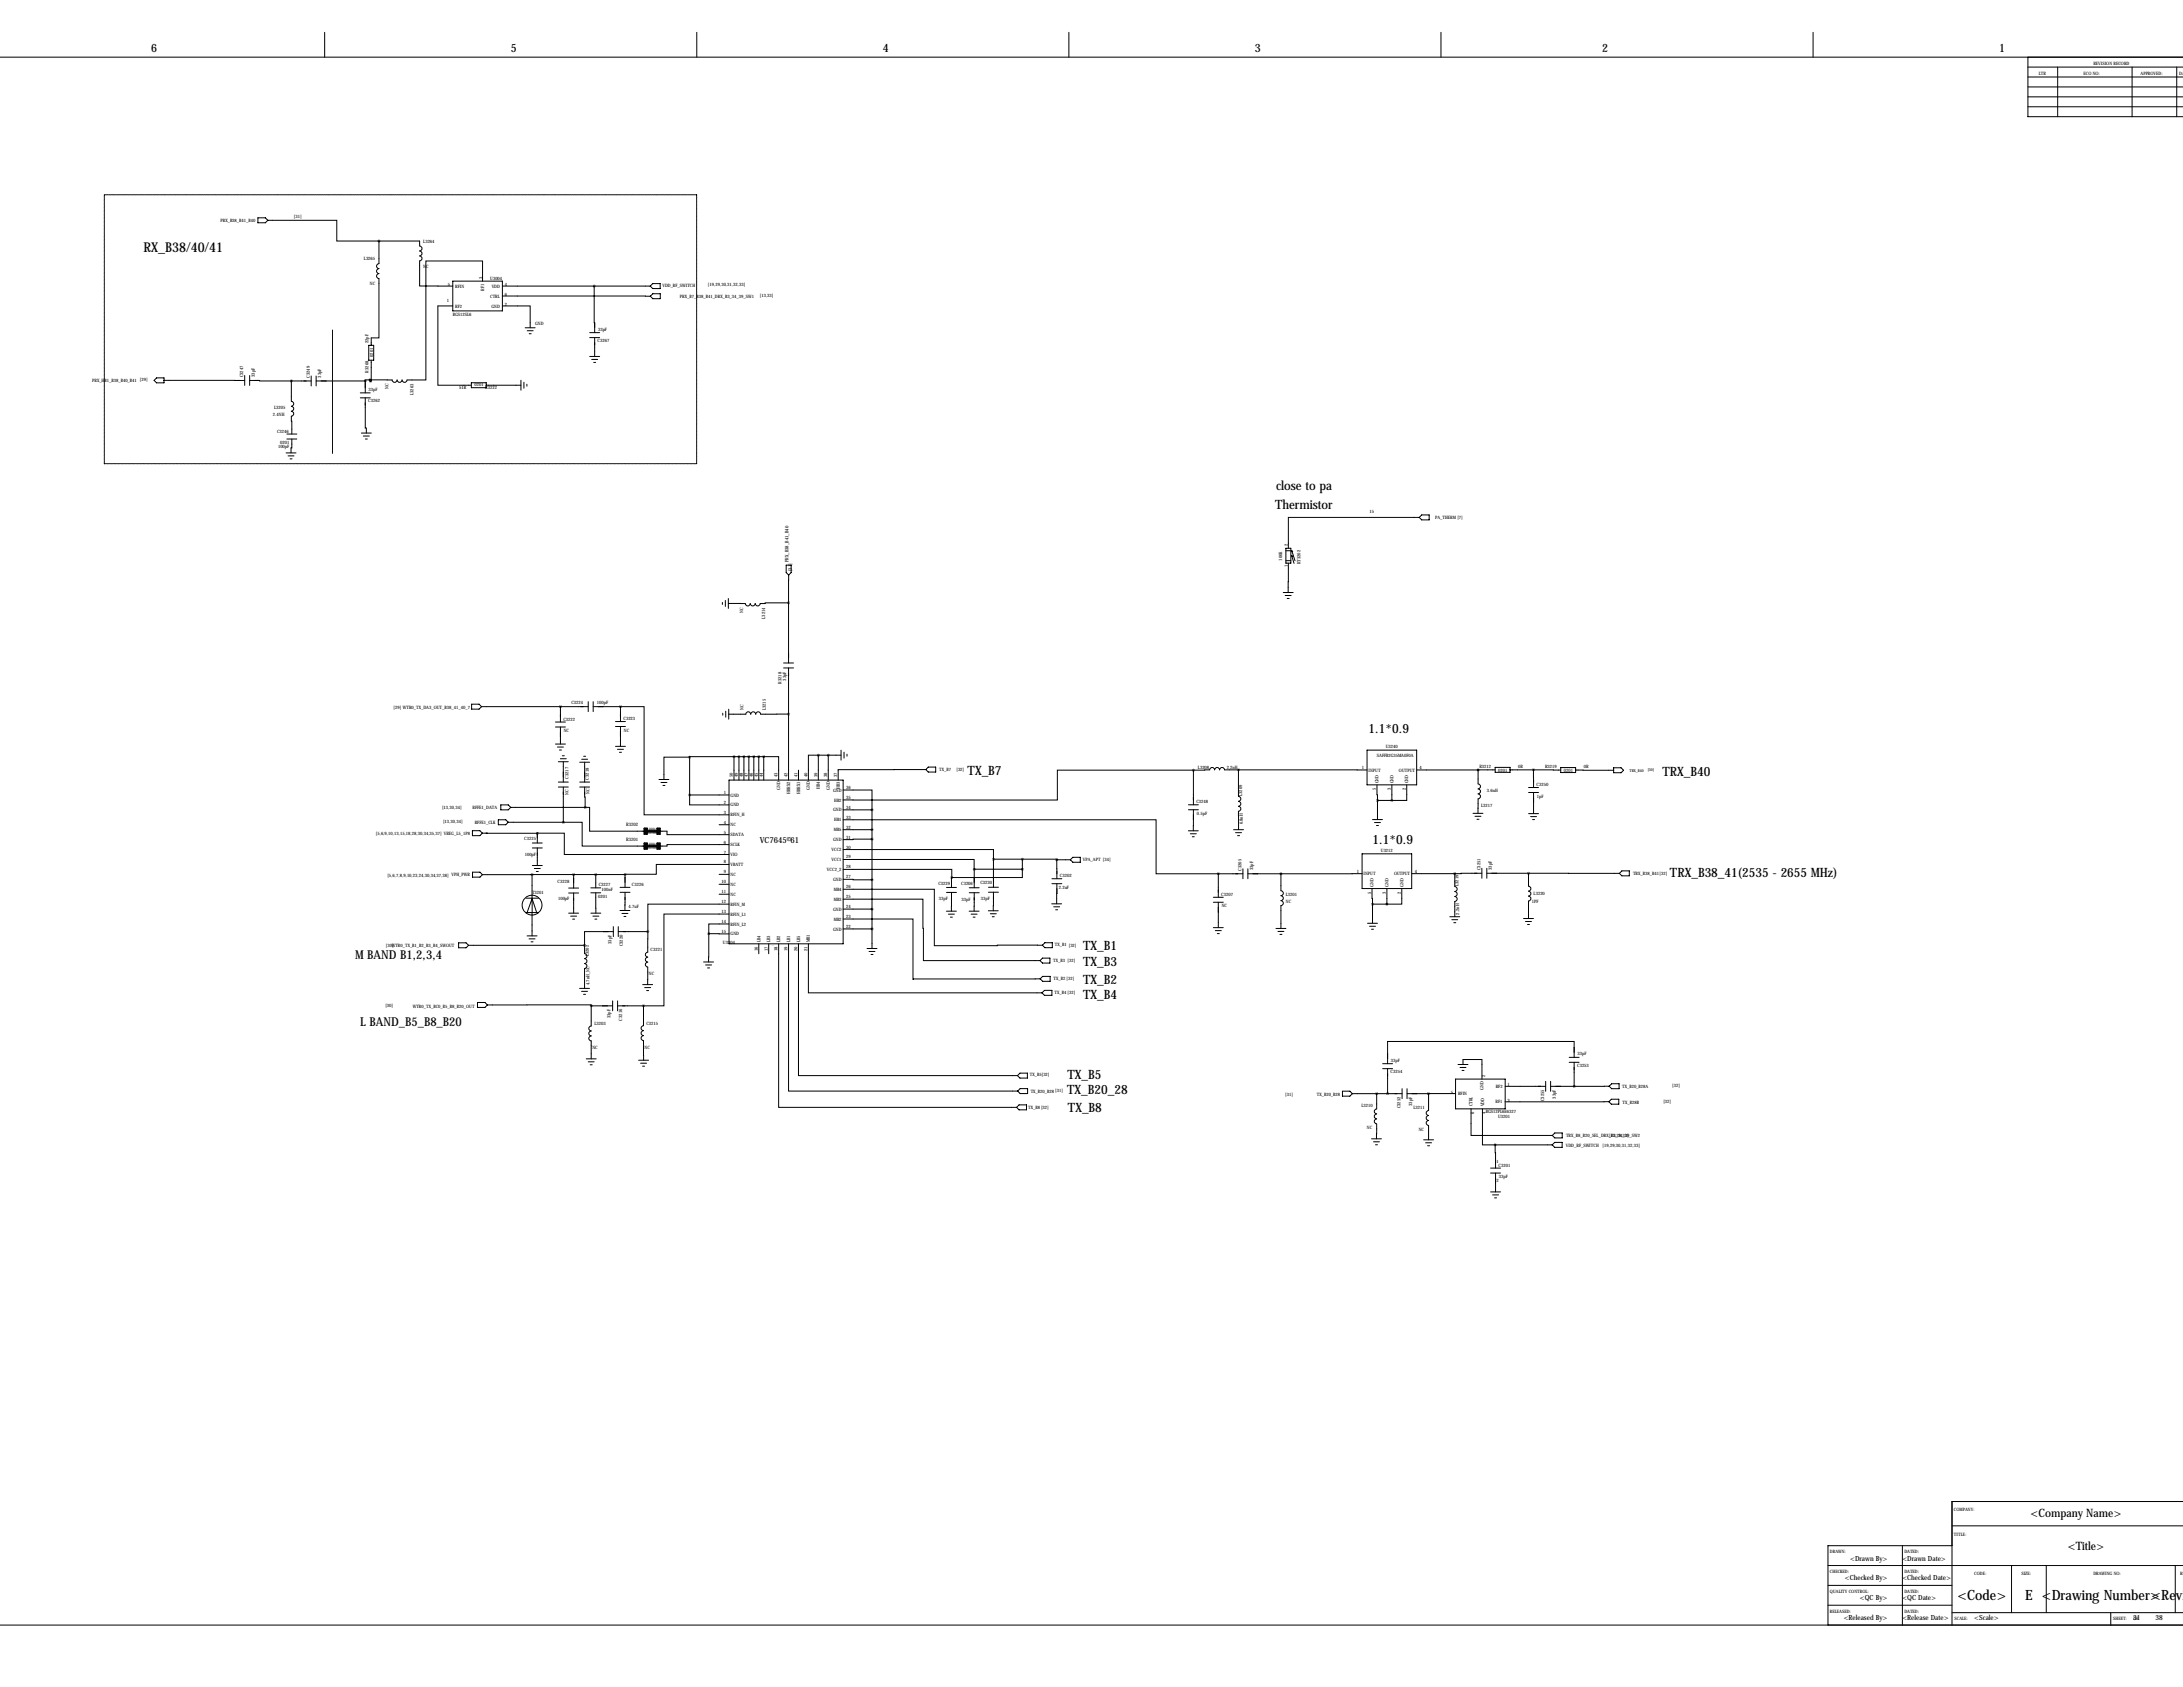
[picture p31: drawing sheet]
<svg xmlns="http://www.w3.org/2000/svg" width="1118mm" height="864mm" viewBox="0 0 1118 864" stroke-linecap="round" stroke-linejoin="round" font-family="sans-serif">
<defs><g id="words">
<g font-size="7.3">
<text x="1002" y="819">&lt;Code&gt;</text>
<text x="1037" y="819">E &lt;Drawing Number&gt;</text>
<text x="1101" y="819">&lt;Revi</text>
</g>
<text font-size="6.9" x="73" y="129">RX_B38/40/41</text>
<g font-size="6.6">
<text x="653" y="251">close to pa</text>
<text x="653" y="261">Thermistor</text>
<text x="701" y="375">1.1*0.9</text>
<text x="495" y="397">TX_B7</text>
<text x="851" y="397">TRX_B40</text>
<text x="703" y="432">1.1*0.9</text>
<text x="855" y="449">TRX_B38_41(2535 - 2655 MHz)</text>
<text x="555" y="486">TX_B1</text>
<text x="555" y="494">TX_B3</text>
<text x="555" y="504">TX_B2</text>
<text x="555" y="512">TX_B4</text>
<text x="546" y="553">TX_B5</text>
<text x="546" y="560">TX_B20_28</text>
<text x="547" y="569">TX_B8</text>
</g>
<g font-size="6.3">
<text x="182" y="491">M BAND B1,2,3,4</text>
<text x="184" y="525">L BAND_B5_B8_B20</text>
</g>
<g font-size="5.9">
<text x="77" y="27">6</text>
<text x="261" y="27">5</text>
<text x="452" y="27">4</text>
<text x="642" y="27">3</text>
<text x="820" y="27">2</text>
<text x="1023" y="27">1</text>
<text x="1040" y="777">&lt;Company Name&gt;</text>
<text x="1059" y="793">&lt;Title&gt;</text>
</g>
<text font-size="4.3" x="389" y="431">VC7645©61</text>
<g font-size="3.6">
<text x="947" y="799">&lt;Drawn By&gt;</text>
<text x="974" y="799">&lt;Drawn Date&gt;</text>
<text x="944" y="809">&lt;Checked By&gt;</text>
<text x="974" y="809">&lt;Checked Date&gt;</text>
<text x="952" y="819">&lt;QC By&gt;</text>
<text x="974" y="819">&lt;QC Date&gt;</text>
<text x="944" y="829">&lt;Released By&gt;</text>
<text x="974" y="829">&lt;Release Date&gt;</text>
<text x="1011" y="829">&lt;Scale&gt;</text>
<text x="1092" y="829">31</text>
<text x="1103" y="829">38</text>
</g>
<g font-size="2.4">
<text x="404" y="288" transform="rotate(-90 404 288)">PRX_B38_B41_B40</text>
<text x="405" y="292" transform="rotate(-90 405 292)">[31]</text>
<text x="321" y="423">R3202</text>
<text x="321" y="431">R3201</text>
</g>
<g font-size="2.3">
<text x="1072" y="33">REVISION RECORD</text>
<text x="1044" y="38">LTR</text>
<text x="1067" y="38">ECO NO:</text>
<text x="1096" y="38">APPROVED:</text>
<text x="1116" y="38">DAT</text>
<text x="113" y="113">PRX_B38_B41_B40</text>
<text x="150" y="112">[31]</text>
<text x="217" y="124">L3264</text>
<text x="186" y="133">L3265</text>
<text x="217" y="137">NC</text>
<text x="247" y="143" transform="rotate(-90 247 143)">3</text>
<text x="251" y="143">U3004</text>
<text x="189" y="146">NC</text>
<text x="229" y="146">5</text>
<text x="233" y="147">RFIN</text>
<text x="248" y="149" transform="rotate(-90 248 149)">RF1</text>
<text x="252" y="147">VDD</text>
<text x="258" y="146">4</text>
<text x="339" y="147">VDD_RF_SW</text>
<text x="351" y="147">ITCH</text>
<text x="362" y="147">[19,29,30,31,32,33]</text>
<text x="229" y="155">1</text>
<text x="251" y="152">CTRL</text>
<text x="258" y="152">6</text>
<text x="348" y="152">PRX_B7_B38_B41_DRX_B3_34_39_SW</text>
<text x="385" y="152">1</text>
<text x="389" y="152">[13,33]</text>
<text x="232" y="162">BGS12SL6</text>
<text x="233" y="157">RF2</text>
<text x="252" y="157">GND</text>
<text x="258" y="157">2</text>
<text x="274" y="167">GND</text>
<text x="306" y="169">33pF</text>
<text x="189" y="176" transform="rotate(-90 189 176)">22pF</text>
<text x="306" y="175">C3267</text>
<text x="191" y="183" transform="rotate(-90 191 183)">0201</text>
<text x="189" y="191" transform="rotate(-90 189 191)">R3268</text>
<text x="47" y="196">PRX_HB1_B38_B40_B41 [29]</text>
<text x="125" y="193" transform="rotate(-90 125 193)">C3247</text>
<text x="130" y="193" transform="rotate(-90 130 193)">33pF</text>
<text x="159" y="193" transform="rotate(-90 159 193)">C3249</text>
<text x="164" y="193" transform="rotate(-90 164 193)">33pF</text>
<text x="243" y="198">0201</text>
<text x="189" y="200">33pF</text>
<text x="199" y="199" transform="rotate(-90 199 199)">NC</text>
<text x="212" y="202" transform="rotate(-90 212 202)">L3263</text>
<text x="235" y="199">51R</text>
<text x="248" y="199">R3222</text>
<text x="140" y="209">L3205</text>
<text x="189" y="206">C3262</text>
<text x="140" y="213">2.4NH</text>
<text x="142" y="221">C3246</text>
<text x="143" y="227">0201</text>
<text x="142" y="229">100pF</text>
<text x="701" y="263">15</text>
<text x="735" y="266">PA_THERM[7]</text>
<text x="659" y="280" transform="rotate(-90 659 280)">2</text>
<text x="656" y="287" transform="rotate(-90 656 287)">100K</text>
<text x="659" y="290" transform="rotate(-90 659 290)">1</text>
<text x="666" y="289" transform="rotate(-90 666 289)">RT3202</text>
<text x="380" y="314" transform="rotate(-90 380 314)">NC</text>
<text x="392" y="317" transform="rotate(-90 392 317)">L3214</text>
<text x="400" y="350" transform="rotate(-90 400 350)">R3218</text>
<text x="403" y="348" transform="rotate(-90 403 348)">33pF</text>
<text x="202" y="363">[29] W</text>
<text x="208" y="363">TR0_TX_DA3_OUT_B38_41_40_7</text>
<text x="293" y="361">C3224</text>
<text x="306" y="360">100pF</text>
<text x="381" y="363" transform="rotate(-90 381 363)">NC</text>
<text x="392" y="364" transform="rotate(-90 392 364)">L3215</text>
<text x="288" y="369">C3222</text>
<text x="319" y="369">C3223</text>
<text x="289" y="375">NC</text>
<text x="319" y="375">NC</text>
<text x="709" y="383">U3240</text>
<text x="705" y="387">SAFFB2G35MA0F0A</text>
<text x="481" y="395">TX_B7</text>
<text x="490" y="395">[32]</text>
<text x="613" y="394">L3208</text>
<text x="628" y="393">2.2nH</text>
<text x="697" y="394">1</text>
<text x="701" y="395">INPUT</text>
<text x="716" y="395">OUTPUT</text>
<text x="727" y="394">4</text>
<text x="757" y="393">R3212</text>
<text x="767" y="395">0201</text>
<text x="777" y="393">0R</text>
<text x="791" y="393">R3219</text>
<text x="801" y="395">0201</text>
<text x="811" y="393">0R</text>
<text x="291" y="399" transform="rotate(-90 291 399)">C3217</text>
<text x="302" y="399" transform="rotate(-90 302 399)">C3218</text>
<text x="375" y="398" transform="rotate(-90 375 398)">50</text>
<text x="378" y="398" transform="rotate(-90 378 398)">49</text>
<text x="380" y="398" transform="rotate(-90 380 398)">48</text>
<text x="383" y="398" transform="rotate(-90 383 398)">47</text>
<text x="385" y="398" transform="rotate(-90 385 398)">46</text>
<text x="388" y="398" transform="rotate(-90 388 398)">45</text>
<text x="390" y="398" transform="rotate(-90 390 398)">44</text>
<text x="398" y="398" transform="rotate(-90 398 398)">43</text>
<text x="403" y="398" transform="rotate(-90 403 398)">42</text>
<text x="408" y="398" transform="rotate(-90 408 398)">41</text>
<text x="413" y="398" transform="rotate(-90 413 398)">40</text>
<text x="418" y="398" transform="rotate(-90 418 398)">39</text>
<text x="424" y="398" transform="rotate(-90 424 398)">38</text>
<text x="429" y="398" transform="rotate(-90 429 398)">37</text>
<text x="706" y="401" transform="rotate(-90 706 401)">GND</text>
<text x="713" y="401" transform="rotate(-90 713 401)">GND</text>
<text x="721" y="401" transform="rotate(-90 721 401)">GND</text>
<text x="291" y="407" transform="rotate(-90 291 407)">NC</text>
<text x="302" y="407" transform="rotate(-90 302 407)">NC</text>
<text x="371" y="406">1</text>
<text x="374" y="408">GND</text>
<text x="399" y="404" transform="rotate(-90 399 404)">GND</text>
<text x="405" y="406" transform="rotate(-90 405 406)">HBRX2</text>
<text x="410" y="406" transform="rotate(-90 410 406)">HBRX1</text>
<text x="415" y="404" transform="rotate(-90 415 404)">GND</text>
<text x="420" y="404" transform="rotate(-90 420 404)">HB4</text>
<text x="425" y="404" transform="rotate(-90 425 404)">GND</text>
<text x="427" y="405">GND</text>
<text x="430" y="404" transform="rotate(-90 430 404)">HB3</text>
<text x="433" y="404">36</text>
<text x="636" y="407" transform="rotate(-90 636 407)">L3209</text>
<text x="704" y="404" transform="rotate(-90 704 404)">5</text>
<text x="712" y="404" transform="rotate(-90 712 404)">3</text>
<text x="720" y="404" transform="rotate(-90 720 404)">2</text>
<text x="761" y="405">3.6nH</text>
<text x="787" y="402">C3250</text>
<text x="226" y="414">[13,30,34]</text>
<text x="371" y="412">2</text>
<text x="374" y="413">GND</text>
<text x="427" y="410">HB2</text>
<text x="433" y="409">35</text>
<text x="612" y="411">C3248</text>
<text x="758" y="413">L3217</text>
<text x="787" y="408">1pF</text>
<text x="242" y="414">RFFE1_DATA</text>
<text x="371" y="417">3</text>
<text x="374" y="418">RFIN_H</text>
<text x="427" y="415">GND</text>
<text x="433" y="419">33</text>
<text x="433" y="414">34</text>
<text x="613" y="417">0.5pF</text>
<text x="227" y="422">[13,30,34]</text>
<text x="243" y="422">RFFE1_CLK</text>
<text x="371" y="422">4</text>
<text x="374" y="423">NC</text>
<text x="427" y="426">MB5</text>
<text x="427" y="420">HB1</text>
<text x="433" y="424">32</text>
<text x="636" y="422" transform="rotate(-90 636 422)">6.8nH</text>
<text x="192" y="427">[5,6,9,10,13,15,18,28,30,34,35,37] VREG_L5_1P8</text>
<text x="268" y="430">C3225</text>
<text x="371" y="427">5</text>
<text x="371" y="432">6</text>
<text x="374" y="428">SDATA</text>
<text x="427" y="431">GND</text>
<text x="433" y="429">31</text>
<text x="371" y="437">7</text>
<text x="374" y="433">SCLK</text>
<text x="426" y="436">VCC2</text>
<text x="433" y="434">30</text>
<text x="707" y="436">U3212</text>
<text x="269" y="438">100pF</text>
<text x="371" y="442">8</text>
<text x="374" y="438">VIO</text>
<text x="374" y="443">VBATT</text>
<text x="426" y="441">VCC1</text>
<text x="433" y="439">29</text>
<text x="554" y="441">VPA_APT [34]</text>
<text x="198" y="449">[5,6,7,8,9,10,23,24,30,34,37,38] VPH_PW</text>
<text x="239" y="449">R</text>
<text x="371" y="447">9</text>
<text x="374" y="448">NC</text>
<text x="423" y="446">VCC2_2</text>
<text x="433" y="450">27</text>
<text x="433" y="445">28</text>
<text x="543" y="449">C3202</text>
<text x="636" y="446" transform="rotate(-90 636 446)">C3205</text>
<text x="641" y="446" transform="rotate(-90 641 446)">33pF</text>
<text x="695" y="447">1</text>
<text x="698" y="448">INPUT</text>
<text x="714" y="448">OUTPUT</text>
<text x="724" y="447">4</text>
<text x="758" y="446" transform="rotate(-90 758 446)">C3251</text>
<text x="764" y="445" transform="rotate(-90 764 445)">33pF</text>
<text x="836" y="448">TRX_B38_B41[32]</text>
<text x="285" y="452">C3228</text>
<text x="307" y="454">C3227</text>
<text x="324" y="453">C3226</text>
<text x="369" y="452">10</text>
<text x="374" y="453">NC</text>
<text x="427" y="451">GND</text>
<text x="433" y="455">26</text>
<text x="480" y="453">C3229</text>
<text x="492" y="453">C3206</text>
<text x="502" y="453">C3230</text>
<text x="542" y="455">2.2uF</text>
<text x="703" y="454" transform="rotate(-90 703 454)">GND</text>
<text x="711" y="454" transform="rotate(-90 711 454)">GND</text>
<text x="718" y="454" transform="rotate(-90 718 454)">GND</text>
<text x="747" y="454" transform="rotate(-90 747 454)">L3219</text>
<text x="272" y="458">T3201</text>
<text x="286" y="461">100pF</text>
<text x="306" y="460">0201</text>
<text x="308" y="456">100nF</text>
<text x="369" y="457">11</text>
<text x="374" y="459">NC</text>
<text x="427" y="461">MB3</text>
<text x="427" y="456">MB4</text>
<text x="433" y="460">25</text>
<text x="481" y="461">33pF</text>
<text x="492" y="461">33pF</text>
<text x="502" y="461">33pF</text>
<text x="625" y="459">C3207</text>
<text x="658" y="459">L3201</text>
<text x="702" y="458" transform="rotate(-90 702 458)">5</text>
<text x="710" y="458" transform="rotate(-90 710 458)">3</text>
<text x="717" y="458" transform="rotate(-90 717 458)">2</text>
<text x="785" y="458">L3220</text>
<text x="322" y="465">4.7uF</text>
<text x="369" y="462">12</text>
<text x="369" y="467">13</text>
<text x="374" y="464">RFIN_M</text>
<text x="427" y="466">GND</text>
<text x="433" y="465">24</text>
<text x="625" y="465">NC</text>
<text x="658" y="462">NC</text>
<text x="784" y="462">1PF</text>
<text x="369" y="472">14</text>
<text x="374" y="469">RFIN_L1</text>
<text x="374" y="474">RFIN_L2</text>
<text x="427" y="471">MB2</text>
<text x="433" y="470">23</text>
<text x="747" y="468" transform="rotate(-90 747 468)">2.2nH</text>
<text x="369" y="478">15</text>
<text x="374" y="479">GND</text>
<text x="427" y="476">GND</text>
<text x="433" y="475">22</text>
<text x="198" y="485">[30]W</text>
<text x="202" y="485">TR0_TX_B1_B2_B3_B4_SW</text>
<text x="228" y="485">OUT</text>
<text x="313" y="483" transform="rotate(-90 313 483)">33pF</text>
<text x="319" y="484" transform="rotate(-90 319 484)">C3220</text>
<text x="370" y="483">U3204</text>
<text x="389" y="482" transform="rotate(-90 389 482)">LB4</text>
<text x="394" y="482" transform="rotate(-90 394 482)">LB3</text>
<text x="399" y="482" transform="rotate(-90 399 482)">LB2</text>
<text x="405" y="482" transform="rotate(-90 405 482)">LB1</text>
<text x="410" y="482" transform="rotate(-90 410 482)">LB5</text>
<text x="415" y="482" transform="rotate(-90 415 482)">MB1</text>
<text x="540" y="485">TX_B1 [32]</text>
<text x="301" y="490" transform="rotate(-90 301 490)">L3202</text>
<text x="333" y="487">C3221</text>
<text x="388" y="487" transform="rotate(-90 388 487)">16</text>
<text x="393" y="487" transform="rotate(-90 393 487)">17</text>
<text x="398" y="487" transform="rotate(-90 398 487)">18</text>
<text x="403" y="487" transform="rotate(-90 403 487)">19</text>
<text x="408" y="487" transform="rotate(-90 408 487)">20</text>
<text x="413" y="487" transform="rotate(-90 413 487)">21</text>
<text x="539" y="492">TX_B3 [32]</text>
<text x="332" y="499">NC</text>
<text x="539" y="502">TX_B2[32]</text>
<text x="302" y="504" transform="rotate(-90 302 504)">4.7nH_NC</text>
<text x="540" y="509">TX_B4[32]</text>
<text x="197" y="516">[30]</text>
<text x="211" y="516">W</text>
<text x="213" y="516">TR0_TX_BC0_B5_B8_B20_OUT</text>
<text x="313" y="521" transform="rotate(-90 313 521)">33pF</text>
<text x="304" y="525">L3203</text>
<text x="319" y="522" transform="rotate(-90 319 522)">C3216</text>
<text x="331" y="525">C3215</text>
<text x="303" y="537">NC</text>
<text x="330" y="537">NC</text>
<text x="712" y="544">33pF</text>
<text x="808" y="540">33pF</text>
<text x="527" y="551">TX_B5[32]</text>
<text x="712" y="549">C3254</text>
<text x="760" y="551" transform="rotate(-90 760 551)">2</text>
<text x="807" y="546">C3253</text>
<text x="766" y="557">RF2</text>
<text x="772" y="556">1</text>
<text x="830" y="557">TX_B20_B28A</text>
<text x="856" y="557">[32]</text>
<text x="528" y="559">TX_B20_B28[31]</text>
<text x="658" y="561">[31]</text>
<text x="674" y="561">TX_B20_B28</text>
<text x="743" y="560">5</text>
<text x="746" y="561">RFIN</text>
<text x="760" y="558" transform="rotate(-90 760 558)">GND</text>
<text x="791" y="564" transform="rotate(-90 791 564)">C3255</text>
<text x="796" y="562" transform="rotate(-90 796 562)">33pF</text>
<text x="526" y="568">TX_B8[32]</text>
<text x="697" y="567">L3210</text>
<text x="717" y="567" transform="rotate(-90 717 567)">C3252</text>
<text x="723" y="566" transform="rotate(-90 723 566)">33pF</text>
<text x="724" y="568">L3211</text>
<text x="754" y="566" transform="rotate(-90 754 566)">CTRL</text>
<text x="760" y="566" transform="rotate(-90 760 566)">VDD</text>
<text x="761" y="570">BGS12PL6E6327</text>
<text x="766" y="565">RF1</text>
<text x="772" y="564">3</text>
<text x="831" y="565">TX_B28B</text>
<text x="852" y="565">[32]</text>
<text x="755" y="570" transform="rotate(-90 755 570)">6</text>
<text x="761" y="570" transform="rotate(-90 761 570)">4</text>
<text x="767" y="573">U3201</text>
<text x="700" y="578">NC</text>
<text x="726" y="579">NC</text>
<text x="802" y="587">VDD_RF_SW</text>
<text x="802" y="582">TRX_B8_B20_SEL_DRX_B3_34_39_SW</text>
<text x="814" y="587">ITCH [19,29,30,31,32,33]</text>
<text x="824" y="582">[13,29,33]</text>
<text x="838" y="582">2</text>
<text x="766" y="595">1</text>
<text x="767" y="597">C3201</text>
<text x="766" y="605">2</text>
<text x="767" y="603">33pF</text>
<text x="1000" y="773">COMPANY:</text>
<text x="1000" y="786">TITLE:</text>
<text x="937" y="795">DRAW</text>
<text x="943" y="795">N:</text>
<text x="975" y="795">DATED:</text>
<text x="937" y="805">CHECKED:</text>
<text x="975" y="805">DATED:</text>
<text x="1011" y="807">CODE:</text>
<text x="1035" y="807">SIZE:</text>
<text x="1072" y="807">DRAW</text>
<text x="1078" y="807">ING NO:</text>
<text x="1116" y="807">RE</text>
<text x="937" y="815">QUALITY CONTROL:</text>
<text x="975" y="815">DATED:</text>
<text x="937" y="826">RELEASED:</text>
<text x="975" y="826">DATED:</text>
<text x="1001" y="829">SCALE:</text>
<text x="1082" y="829">SHEET:</text>
<text x="1092" y="829">OF</text>
</g>
<g font-size="2">
<text x="834" y="395">TRX_B40</text>
<text x="844" y="395">[30]</text>
</g>
<g font-size="1.6">
<text x="332" y="425">0201</text>
<text x="332" y="432">0201</text>
</g>
<g font-size="1">
<text x="331" y="427">SOLD OPEN</text>
<text x="331" y="435">SOLD OPEN</text>
</g>
<text font-size=".2" x="395" y="484">SKY77643-21</text>
</g></defs>
<g fill="none" stroke="#000" stroke-width=".51">
<path d="M166 17v12M357 17v12M547 17v12M738 17v12M928 17v12M0 29h1118M1038 29v31h80M1038 34h80M1038 39h80M1053 34v26M1092 34v26M1114 34v26"/>
<path d="M1038 45h80M1038 50h80M1038 55h80M132 112h4l1 1-1 1h-4zM137 113h35v10h22M194 123h21v3a1.3 1.3 0 0 1 1 1 1.3 1.3 0 0 1-1 1 1.3 1.3 0 0 1 1 2 1.3 1.3 0 0 1-1 1 1.3 1.3 0 0 1 1 1 1.3 1.3 0 0 1-1 2v12h17M194 123v12a1.3 1.3 0 0 0-1 1 1.3 1.3 0 0 0 1 2 1.3 1.3 0 0 0-1 1 1.3 1.3 0 0 0 1 1 1.3 1.3 0 0 0-1 1 1.3 1.3 0 0 0 1 2v30h-4v4M232 157h-8v40h17M232 144h25v15h-25zM247 144v-10h-29v61h-10a1.3 1.3 0 0 1-1 1 1.3 1.3 0 0 1-1-1 1.3 1.3 0 0 1-1 1 1.3 1.3 0 0 1-2-1M257 157h14v11M257 152h76"/>
<path d="M257 146h76M304 146v24M333 152l1-2h4v3h-4zM334 145h4v3h-4l-1-2zM189 177h2v7h-2zM269 168h5M270 169h3M271 171h1M302 173h5M302 170h5M304 173v9M79 195l1-2h4v3h-4z"/>
<path d="M84 195h41M125 192v5M128 195h21M128 192v5M149 195v10a1.3 1.3 0 0 1 1 2 1.3 1.3 0 0 1-1 1 1.3 1.3 0 0 1 1 1 1.3 1.3 0 0 1-1 2 1.3 1.3 0 0 1 1 1 1.3 1.3 0 0 1-1 1v9M149 195h10M159 192v6M162 195h25M162 192v6M187 195v6M189 194l12 1a1.3 1.3 0 0 0 1 1 1.3 1.3 0 0 0 1-1M189 194h-2v1"/>
<path d="M190 184v11h-1v-1M241 196h8v2h-8zM249 197h18M267 195v5M268 196v3M270 197v1M302 182h5M303 184h3M304 186h1M184 204h6M184 201h6M187 204v15h1v3"/>
<path d="M146 232h6M147 222h5M147 225h5M147 233h4M148 235h2M149 225v7M185 222h5M186 223h3M187 225h1M727 265h-67v16M728 264h4v2h-4l-1-1zM402 289h3v4l-1 1-2-1z"/>
<path d="M404 294v15M658 281h3v7h-3zM658 287h3M658 282h3M660 288l-1 15M661 284v1M661 284l1 4M661 284l1 1M661 282h.1M662 282h-1l2 5M370 308v1M371 307v3"/>
<path d="M373 306v5M404 309h-15a1.3 1.3 0 0 1-1 1 1.3 1.3 0 0 1-1-1 1.3 1.3 0 0 1-2 1 1.3 1.3 0 0 1-1-1 1.3 1.3 0 0 1-1 1 1.3 1.3 0 0 1-1-1h-9M404 309v30M657 303h5M658 305h3M659 306h1M401 339h5M301 359v5M304 359v5M401 342h5M404 342v57M241 360h4l2 2-2 1h-4z"/>
<path d="M247 362h54M284 370h5M284 372h5M287 362v8M287 372v9M304 362h14M315 369h5M315 372h5M318 362h12v55h43M318 362v7M318 372v10M370 365v1"/>
<path d="M372 364v3M373 363v5M404 366h-15a1.3 1.3 0 0 0-1-2 1.3 1.3 0 0 0-1 2 1.3 1.3 0 0 0-1-2 1.4 1.4 0 0 0-2 2 1.3 1.3 0 0 0-1-2 1.3 1.3 0 0 0-1 2h-9M284 381h5M285 382h3M286 390h5M286 384h1M287 388h3M288 387h1M288 390v10M297 390h5M298 389h3"/>
<path d="M299 387h1M299 390v10M315 382h5M316 384h3M317 385h1M337 399h5M353 388h-13v11M353 388v19M373 399h59v84h-59zM376 387l-23 1M376 387v12M376 387h15"/>
<path d="M378 387v12M381 387v12M383 387v12M386 387v12M388 387v12M391 387h8v12M391 387v12M409 394v5M419 387h-5v12M419 387v12M419 387h12M424 387v12"/>
<path d="M431 384v5M432 385v3M434 386v1M474 394h-45v5M475 393h4v2h-4l-1-1zM611 394h-70v16l-109-1M611 394v18M619 394h-8M619 394a1.3 1.3 0 0 1 2-1 1.3 1.3 0 0 1 1 1M622 394a1.3 1.3 0 0 1 1-1 1.3 1.3 0 0 1 1 1M624 394a1.3 1.3 0 0 1 2-1 1.3 1.3 0 0 1 1 1h7M634 394v14a1.3 1.3 0 0 1 1 1 1.3 1.3 0 0 1-1 1 1.3 1.3 0 0 1 1 1 1.3 1.3 0 0 1-1 2 1.3 1.3 0 0 1 1 1 1.3 1.3 0 0 1-1 1v10"/>
<path d="M634 394h66M700 384h25v18h-25zM725 394h32M757 394v7a1.3 1.3 0 0 1 1 2 1.3 1.3 0 0 1-1 1 1.3 1.3 0 0 1 1 1 1.3 1.3 0 0 1-1 1 1.3 1.3 0 0 1 1 2 1.3 1.3 0 0 1-1 1v7M765 394h-8M765 393h8v2h-8zM773 394h12M785 394v9M785 394h14M799 393h8v2h-8zM807 394h19M826 393h4l1 1-1 2h-4z"/>
<path d="M255 420h4l1 1-1 1h-4zM256 412h4l1 1-1 2h-4zM261 413h39M286 403h5M286 400h5M288 403v18M297 403h5M297 400h5M299 403l1 10M300 413h2v13h28M338 401h3M339 402h1"/>
<path d="M353 407v5h20M353 407h20M432 404h14v11M432 420h160v27h32M432 415h14M446 415v71M608 412h6M608 415h6M611 415v10M703 420h5M705 402v8M705 410v10"/>
<path d="M705 410h8M713 402v8M720 402v8h-7M754 416h5M755 418h3M756 419h1M783 403h5M783 406h5M783 417h5M784 418h3M785 420h1M785 406v11"/>
<path d="M242 425h4l1 2-1 1h-4zM247 427h42v10h84M260 421h28M273 434h5M273 432h5M275 426v6M275 434v9M288 421h10v12h32M330 432h1v3h-1zM330 424h1v3h-1zM336 432h2v3h-2zM336 424h2v3h-2z"/>
<path d="M338 426h3v1h32M368 422h5M373 432h-32v1h-3M432 440h67v5M432 435h77v5M432 425h14M446 430h-14M509 440v14M509 440h14M523 440h18M523 440v5M549 439h4v2h-4l-1-1z"/>
<path d="M608 425h5M609 427h3M610 428h1M632 425h5M633 426h3M634 428h1M697 437h26v18h-26zM704 421h3M705 423h1M242 446h4l1 2-1 1h-4zM269 460h7M272 448h-25"/>
<path d="M272 448v31M272 448h48M273 443h5M274 445h3M275 446h1M291 455h5M291 457h5M294 448v7M294 457v10M302 455h6M302 457h6M305 457v10"/>
<path d="M305 448v7M317 457h6M317 454h6M320 457v9M320 448v6M368 448h5M368 453h5M368 458h5M373 443h-37v5h-16M432 450h14M432 455h46v29h56M432 445h55v4"/>
<path d="M485 457h5M485 454h5M487 457v9M487 449v5M487 449h.1M496 457h5M496 454h5M499 457v9M499 445v9M499 445h24M506 457h5M506 454h5"/>
<path d="M509 457v9M523 445v4h-36M539 450h5M539 452h5M541 440v10M541 440h7M541 452v11M621 459h5M624 447h12M624 447v12M636 445v5M639 447h17"/>
<path d="M639 445v5M656 447v9a1.3 1.3 0 0 1 1 1 1.3 1.3 0 0 1-1 2 1.3 1.3 0 0 1 1 1 1.3 1.3 0 0 1-1 1 1.3 1.3 0 0 1 1 1 1.3 1.3 0 0 1-1 2v11M697 447h-41M702 455l1 8M710 455v8M718 455v8h-8M723 447h22M745 447v7a1.3 1.3 0 0 1 1 1 1.3 1.3 0 0 1-1 1 1.3 1.3 0 0 1 1 2 1.3 1.3 0 0 1-1 1 1.3 1.3 0 0 1 1 1 1.3 1.3 0 0 1-1 1v8M759 447h-14M759 444v6M761 447h22M761 444v6"/>
<path d="M783 447v7a1.3 1.3 0 0 1 1 1 1.3 1.3 0 0 1-1 1 1.3 1.3 0 0 1 1 1 1.3 1.3 0 0 1-1 2 1.3 1.3 0 0 1 1 1 1.3 1.3 0 0 1-1 1v9M783 447h46M830 446h4v2h-4l-1-1zM269 467h7M270 479h5M275 467l-3-7-2 7M291 467h5M292 469h3M293 471h1M303 467h5M304 469h3M305 471h1"/>
<path d="M314 477h-15v7M314 474v5M317 477h15M317 474v5M317 466h5M318 468h3M319 469h1M332 477v10a1.4 1.4 0 0 0-2 2 1.3 1.3 0 0 0 2 1 1.3 1.3 0 0 0-2 1 1.4 1.4 0 0 0 2 2 1.3 1.3 0 0 0-2 1 1.3 1.3 0 0 0 2 1v9M363 478h10M363 478v14M373 468h-33v47h-11M373 463h-41v14"/>
<path d="M373 473h-10v5M432 470h35v31h66M432 460h40l1 32h59M432 476h14M432 465h14M485 466h5M486 468h3M487 469h1M496 466h5M497 468h3M498 469h1M506 466h5"/>
<path d="M507 468h3M508 469h1M538 463h6M539 464h3M540 466h1M621 462h5M621 475h5M622 476h3M623 478h1M624 462v13M653 475h5M654 477h3"/>
<path d="M655 478h1M700 473h5M701 474h3M702 476h1M703 463h7M703 463v10M742 469h5M743 471h3M744 472h1M780 470h5M781 472h3M782 473h1"/>
<path d="M235 483h4l1 1-1 1h-4zM240 484h59M271 481h3M272 482h1M299 484v4a1.3 1.3 0 0 1 1 1 1.3 1.3 0 0 1-1 2 1.3 1.3 0 0 1 1 1 1.3 1.3 0 0 1-1 1 1.3 1.3 0 0 1 1 2 1.3 1.3 0 0 1-1 1v10M360 492h5M361 494h3M362 496h1M388 483v5M394 483v5M399 483v84h121M404 483v76h117"/>
<path d="M409 483v68h112M414 483v25h119M444 486h5M445 487h3M446 489h1M534 490h4v3h-4l-2-1zM534 500h4v2h-4l-1-1zM535 483h4v2h-4l-1-1zM244 513h4l2 1-2 2h-4zM250 514h53v1M297 506h5M298 507h3"/>
<path d="M299 509h1M303 515v10a1.3 1.3 0 0 0-2 1 1.4 1.4 0 0 0 2 2 1.3 1.3 0 0 0-2 1 1.3 1.3 0 0 0 2 1M303 515h11M314 512v5M316 515h13M316 512v5M329 504h5M329 515v10a1.3 1.3 0 0 0-1 1 1.3 1.3 0 0 0 1 2 1.3 1.3 0 0 0-1 1 1.3 1.3 0 0 0 1 1 1.3 1.3 0 0 0-1 1 1.3 1.3 0 0 0 1 2v10M330 506h3M331 507h1M533 508l2-1h4v3h-4zM303 530a1.4 1.4 0 0 0-2 2 1.3 1.3 0 0 0 2 1v9"/>
<path d="M300 542h5M301 544h3M302 545h1M327 543h5M328 544h3M329 546h1M522 549h4v3h-4l-1-1zM522 557h4v3h-4l-1-1zM687 559h4l1 1-1 1h-4zM692 560h26M705 560v8a1.3 1.3 0 0 0-1 1 1.3 1.3 0 0 0 1 1 1.3 1.3 0 0 0-1 2 1.3 1.3 0 0 0 1 1 1.3 1.3 0 0 0-1 1 1.3 1.3 0 0 0 1 1v8M708 547h5"/>
<path d="M708 545h5M710 547v13M718 557v5M720 560h11M720 557v5M731 560v9a1.3 1.3 0 0 0-1 1 1.3 1.3 0 0 0 1 1 1.3 1.3 0 0 0-1 1 1.3 1.3 0 0 0 1 2 1.3 1.3 0 0 0-1 1 1.3 1.3 0 0 0 1 1v7M745 560h-14M745 552h26v16h-26zM746 545h6M747 546h4M748 548h2M749 545v-3h10v10"/>
<path d="M771 556h20M791 554v5M794 556h12M794 554v5M803 544h5M803 541h5M806 541v-8h-96v12M806 544v12M824 556h-18M825 555h4v2h-4l-1-1zM520 567l2-1h4v2h-4zM753 568v13h42"/>
<path d="M759 568v18h6M796 580h4v3h-4l-1-2zM824 564h-53M824 564l1-1h4v2h-4zM702 583h5M703 585h3M704 586h1M729 583h5M730 585h3M731 587h1M763 598h5M765 586l1 12"/>
<path d="M765 586h30M796 585h4v2h-4l-1-1zM763 601h5M763 610h5M764 612h3M765 613h1M766 601v9M1118 769h-119v63M974 791v41M999 781h119M999 791h-63v41M936 801h182"/>
<path d="M936 812h63M1030 801v25M1048 801v25M1114 801v25M0 832h1118M936 822h63M999 826h119M1081 826v6"/>
<circle cx="272" cy="463" r="5"/>
</g>
<path d="M53 100v137M357 100h-304M53 237h304M170 232v-63M357 237v-137" fill="none" stroke="#000" stroke-width=".51" stroke-dasharray=".4 .4"/>
<path d="M330 424h1v3h-1zM330 432h1v3h-1zM331 425h5v1h-5zM331 433h5v1h-5zM336 424h2v3h-2zM336 432h2v3h-2z" fill="#000" stroke="#000" stroke-width=".51"/>
<path d="M782 447a.5 .5 0 0 0 1 0 .5 .5 0 0 0-1 0zM388 387a.5 .5 0 0 0 1 0 .5 .5 0 0 0-1 0zM765 586a.5 .5 0 0 0 1 0 .5 .5 0 0 0-1 0z" fill="#000" stroke="#000" stroke-width="1.3"/>
<use href="#words"/>
</svg>
